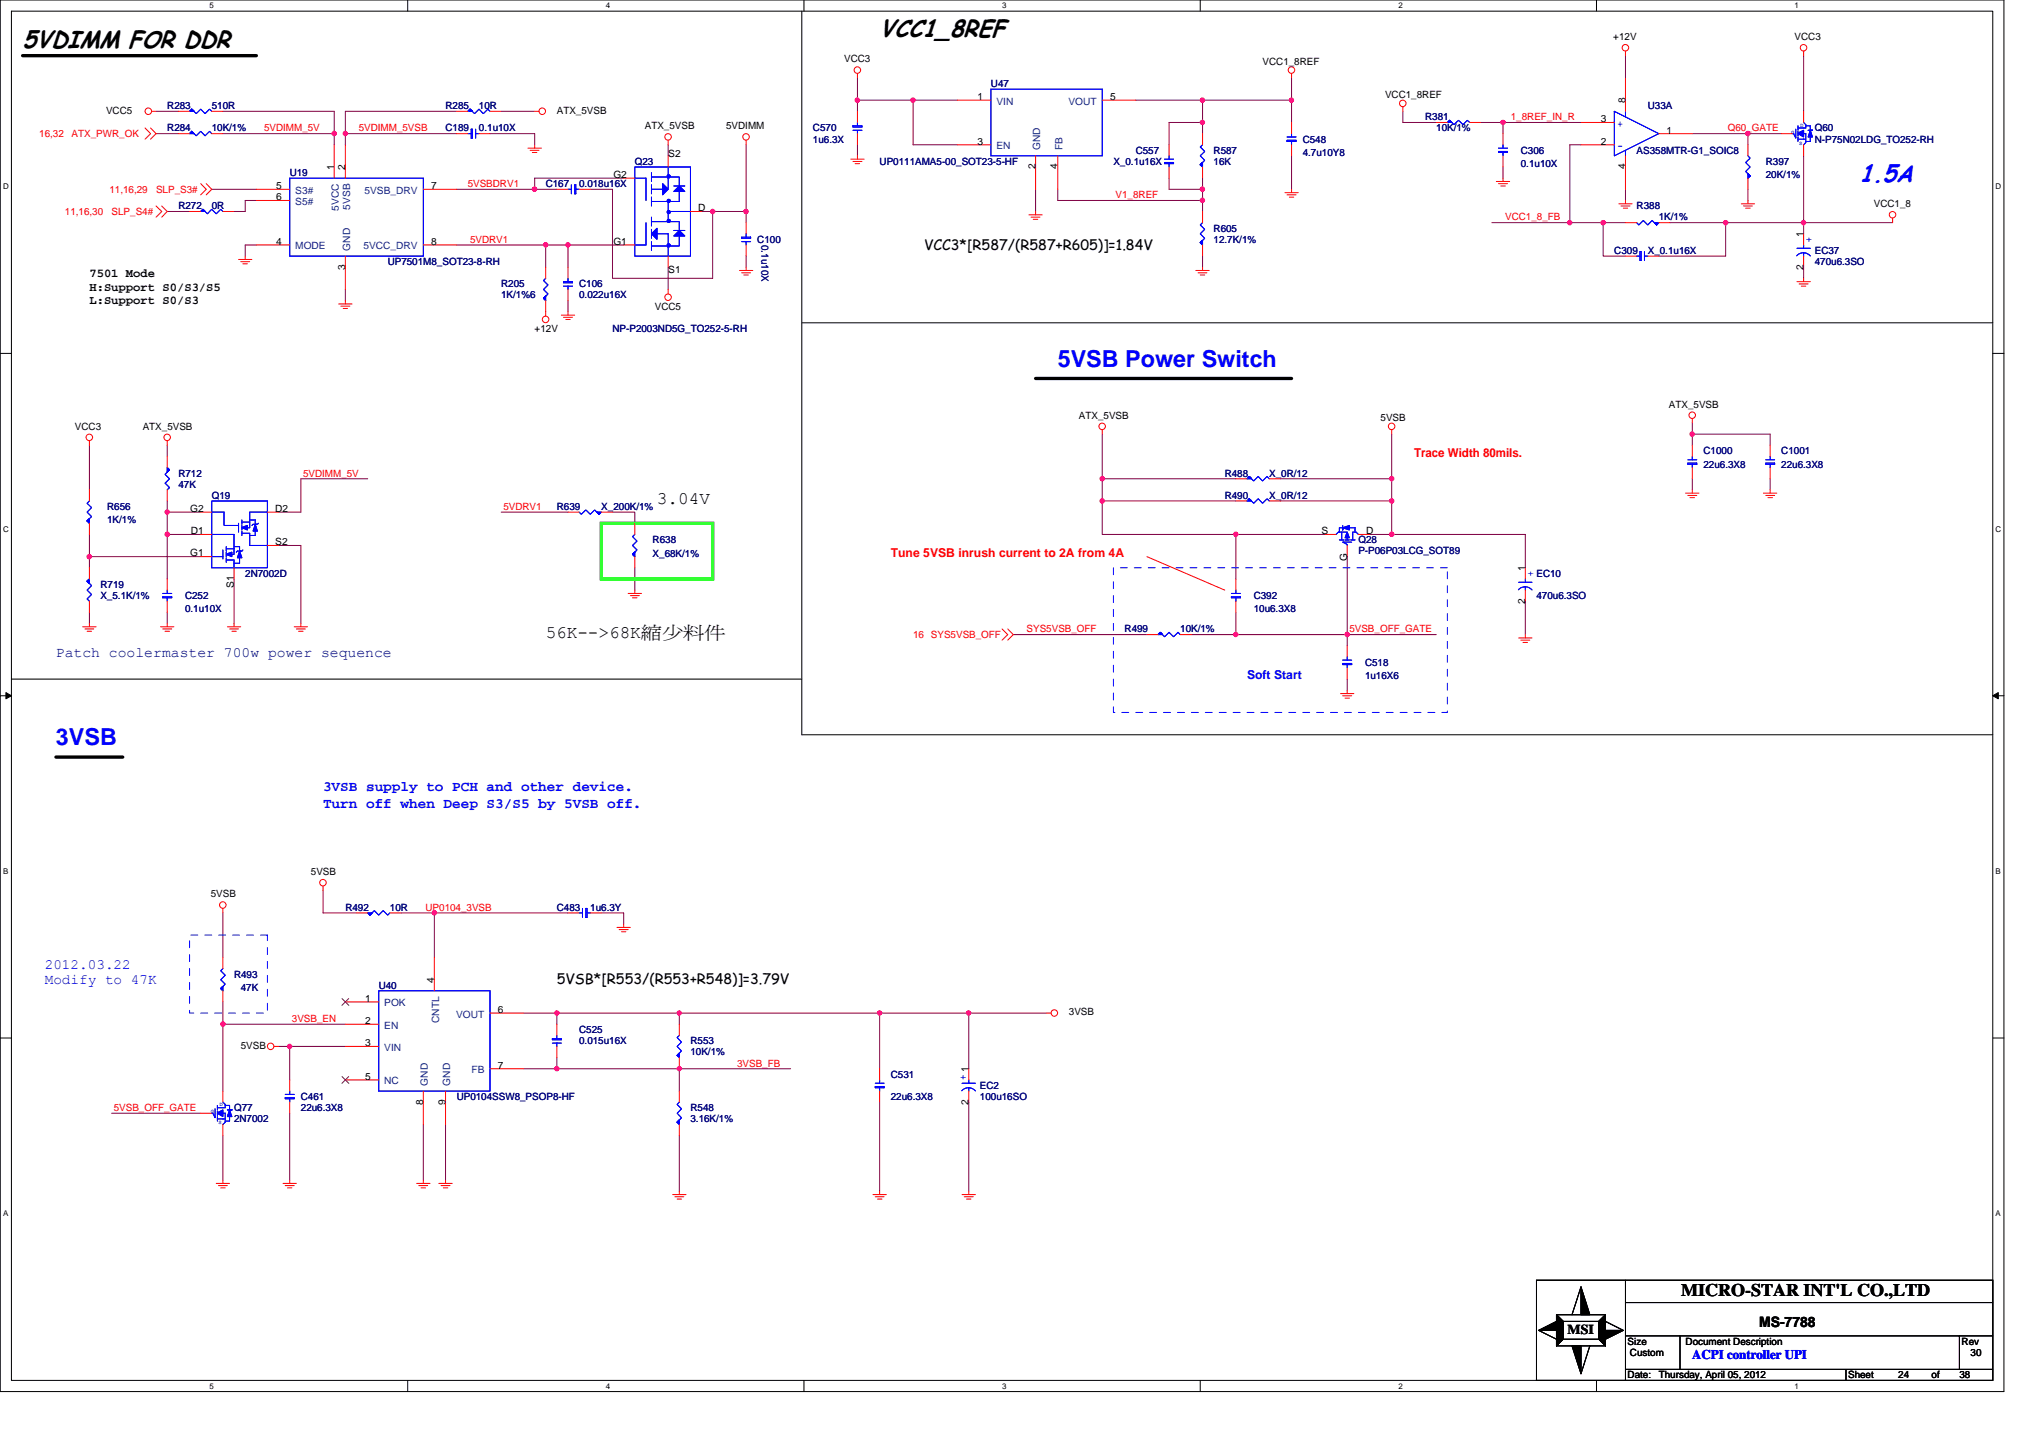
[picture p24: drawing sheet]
<svg xmlns="http://www.w3.org/2000/svg" width="297mm" height="210mm" viewBox="0 0 297 210" stroke-linecap="round" stroke-linejoin="round" font-family="sans-serif">
<defs><g id="words">
<g font-size="3.6">
<text x="128.5" y="5.4">VCC1_8REF</text>
<text x="3.3" y="7">5VDIMM FOR DDR</text>
</g>
<text font-size="3.6" fill="#00f" x="271.5" y="26.5">1.5A</text>
<g font-size="3.4" fill="#00f">
<text x="154.5" y="53.6">5VSB Power Switch</text>
<text x="8.2" y="108.8">3VSB</text>
</g>
<g font-size="2.6">
<text x="95.9" y="73.6">3.04V</text>
<text x="79.7" y="93.1">56K--&gt;68K縮少料件</text>
<text x="245.5" y="189.3">MICRO-STAR INT'L CO.,LTD</text>
</g>
<g font-size="2.1">
<text x="135" y="36.4">VCC3*[R587/(R587+R605)]=1.84V</text>
<text x="81.3" y="143.7">5VSB*[R553/(R553+R548)]=3.79V</text>
<text x="256.9" y="193.8">MS-7788</text>
</g>
<text font-size="2.1" fill="#000080" x="8.2" y="96">Patch coolermaster 700w power sequence</text>
<g font-size="2.1" fill="#00f">
<text x="47.2" y="115.5">3VSB supply to PCH and other device.</text>
<text x="47.2" y="117.9">Turn off when Deep S3/S5 by 5VSB off.</text>
<text x="6.5" y="141.5">2012.03.22</text>
<text x="6.5" y="143.7">Modify to 47K</text>
</g>
<text font-size="2" x="228.9" y="194.8">MSI</text>
<text font-size="1.9" fill="#00f" x="247.1" y="198.5">ACPI controller UPI</text>
<g font-size="1.8">
<text x="13.1" y="40.5">7501 Mode</text>
<text x="13.1" y="42.5">H:Support S0/S3/S5</text>
<text x="13.1" y="44.4">L:Support S0/S3</text>
</g>
<g font-size="1.8" fill="#f00">
<text x="206.5" y="66.7">Trace Width 80mils.</text>
<text x="130.1" y="81.3">Tune 5VSB inrush current to 2A from 4A</text>
</g>
<text font-size="1.8" fill="#00f" x="182.1" y="99.2">Soft Start</text>
<g font-size="1.5">
<text x="235.6" y="5.9">+12V</text>
<text x="262.1" y="5.9">VCC3</text>
<text x="123.3" y="9.1">VCC3</text>
<text x="184.4" y="9.4">VCC1_8REF</text>
<text x="15.5" y="16.6">VCC5</text>
<text x="81.3" y="16.6">ATX_5VSB</text>
<text x="142.7" y="14.6">1</text>
<text x="162.1" y="14.6">5</text>
<text x="202.3" y="14.3">VCC1_8REF</text>
<text x="233.8" y="17.9">3</text>
<text x="237.4" y="15.1" transform="rotate(-90 237.4 15.1)">8</text>
<text x="94.2" y="18.9">ATX_5VSB</text>
<text x="97.6" y="22.9">S2</text>
<text x="106" y="18.9">5VDIMM</text>
<text x="142.7" y="21.1">3</text>
<text x="233.8" y="21.1">2</text>
<text x="243.4" y="19.5">1</text>
<text x="40.3" y="29.3">6</text>
<text x="40.3" y="27.6">5</text>
<text x="48.8" y="24.9" transform="rotate(-90 48.8 24.9)">1</text>
<text x="50.4" y="24.9" transform="rotate(-90 50.4 24.9)">2</text>
<text x="63" y="27.6">7</text>
<text x="89.6" y="26">G2</text>
<text x="151.2" y="24.7" transform="rotate(-90 151.2 24.7)">2</text>
<text x="154.5" y="24.7" transform="rotate(-90 154.5 24.7)">4</text>
<text x="237.4" y="24.7" transform="rotate(-90 237.4 24.7)">4</text>
<text x="40.3" y="35.8">4</text>
<text x="63" y="35.8">8</text>
<text x="89.6" y="35.8">G1</text>
<text x="102" y="30.9">D</text>
<text x="263.4" y="34.6" transform="rotate(-90 263.4 34.6)">1</text>
<text x="273.6" y="30.2">VCC1_8</text>
<text x="50.4" y="39.4" transform="rotate(-90 50.4 39.4)">3</text>
<text x="97.6" y="39.9">S1</text>
<text x="263.4" y="39.4" transform="rotate(-90 263.4 39.4)">2</text>
<text x="95.6" y="45.2">VCC5</text>
<text x="78.1" y="48.5">+12V</text>
<text x="243.7" y="59.5">ATX_5VSB</text>
<text x="10.9" y="62.8">VCC3</text>
<text x="20.8" y="62.8">ATX_5VSB</text>
<text x="157.6" y="61.1">ATX_5VSB</text>
<text x="201.6" y="61.5">5VSB</text>
<text x="27.8" y="74.8">G2</text>
<text x="40.2" y="74.8">D2</text>
<text x="27.8" y="81.3">G1</text>
<text x="27.9" y="78">D1</text>
<text x="40.2" y="79.6">S2</text>
<text x="193" y="78">S</text>
<text x="196.7" y="82" transform="rotate(-90 196.7 82)">G</text>
<text x="199.5" y="78">D</text>
<text x="222.7" y="83.4" transform="rotate(-90 222.7 83.4)">1</text>
<text x="34.2" y="85.9" transform="rotate(-90 34.2 85.9)">S1</text>
<text x="222.7" y="88.1" transform="rotate(-90 222.7 88.1)">2</text>
<text x="30.8" y="131">5VSB</text>
<text x="45.4" y="127.8">5VSB</text>
<text x="63.4" y="143.5" transform="rotate(-90 63.4 143.5)">4</text>
<text x="53.3" y="146.3">1</text>
<text x="53.3" y="149.5">2</text>
<text x="72.7" y="147.9">6</text>
<text x="156.1" y="148.3">3VSB</text>
<text x="35.2" y="153.1">5VSB</text>
<text x="53.3" y="152.8">3</text>
<text x="53.3" y="157.7">5</text>
<text x="61.8" y="161.3" transform="rotate(-90 61.8 161.3)">8</text>
<text x="65" y="161.3" transform="rotate(-90 65 161.3)">9</text>
<text x="72.7" y="156">7</text>
<text x="141.5" y="161.3" transform="rotate(-90 141.5 161.3)">2</text>
<text x="237.7" y="196.4">Size</text>
<text x="246.2" y="196.4">Document Description</text>
<text x="286.5" y="196.4">Rev</text>
<text x="237.7" y="201.3">Date:</text>
<text x="238" y="198">Custom</text>
<text x="242.2" y="201.3">Thursday, April 05, 2012</text>
<text x="269.9" y="201.3">Sheet</text>
<text x="277.2" y="201.3">24</text>
<text x="282.1" y="201.3">of</text>
<text x="286.1" y="201.3">38</text>
<text x="287.8" y="198">30</text>
</g>
<g font-size="1.5" fill="#000080">
<text x="24.4" y="15.9">R283</text>
<text x="30.9" y="15.9">510R</text>
<text x="65.1" y="15.9">R285</text>
<text x="70" y="15.9">10R</text>
<text x="144.7" y="12.7">U47</text>
<text x="208.1" y="17.6">R381</text>
<text x="240.6" y="15.9">U33A</text>
<text x="24.4" y="19.2">R284</text>
<text x="30.9" y="19.2">10K/1%</text>
<text x="65.1" y="19.2">C189</text>
<text x="70" y="19.2">0.1u10X</text>
<text x="118.7" y="19.2">C570</text>
<text x="118.7" y="20.8">1u6.3X</text>
<text x="165.9" y="22.5">C557</text>
<text x="177.2" y="22.5">R587</text>
<text x="190.2" y="20.8">C548</text>
<text x="190.2" y="22.8">4.7u10Y8</text>
<text x="209.7" y="19.2">10K/1%</text>
<text x="222.1" y="22.5">C306</text>
<text x="239" y="22.5">AS358MTR-G1_SOIC8</text>
<text x="265" y="19.2">Q60</text>
<text x="265" y="20.8">N-P75N02LDG_TO252-RH</text>
<text x="42.3" y="25.7">U19</text>
<text x="79.7" y="27.3">C167</text>
<text x="84.6" y="27.3">0.018u16X</text>
<text x="92.7" y="24.1">Q23</text>
<text x="128.5" y="24.1">UP0111AMA5-00_SOT23-5-HF</text>
<text x="162.6" y="24.1">X_0.1u16X</text>
<text x="177.2" y="24.1">16K</text>
<text x="222.1" y="24.4">0.1u10X</text>
<text x="257.9" y="24.1">R397</text>
<text x="257.9" y="26">20K/1%</text>
<text x="26.1" y="30.6">R272</text>
<text x="30.9" y="30.6">0R</text>
<text x="110.6" y="35.5">C100</text>
<text x="111.2" y="35.8" transform="rotate(90 111.2 35.8)">0.1u10X</text>
<text x="177.2" y="33.8">R605</text>
<text x="177.2" y="35.5">12.7K/1%</text>
<text x="239" y="30.6">R388</text>
<text x="242.2" y="32.2">1K/1%</text>
<text x="56.6" y="38.7">UP7501M8_SOT23-8-RH</text>
<text x="73.2" y="42">R205</text>
<text x="84.6" y="42">C106</text>
<text x="235.8" y="37.1">C309</text>
<text x="240.6" y="37.1">X_0.1u16X</text>
<text x="265" y="37.1">EC37</text>
<text x="265" y="38.7">470u6.3SO</text>
<text x="73.2" y="43.6">1K/1%6</text>
<text x="84.6" y="43.6">0.022u16X</text>
<text x="89.4" y="48.5">NP-P2003ND5G_TO252-5-RH</text>
<text x="26.1" y="69.6">R712</text>
<text x="26.1" y="71.2">47K</text>
<text x="178.9" y="69.6">R488</text>
<text x="185.4" y="69.6">X_0R/12</text>
<text x="248.8" y="66.3">C1000</text>
<text x="248.8" y="68.3">22u6.3X8</text>
<text x="260.1" y="66.3">C1001</text>
<text x="260.1" y="68.3">22u6.3X8</text>
<text x="15.6" y="74.5">R656</text>
<text x="15.6" y="76.4">1K/1%</text>
<text x="30.9" y="72.8">Q19</text>
<text x="81.3" y="74.5">R639</text>
<text x="87.8" y="74.5">X_200K/1%</text>
<text x="178.9" y="72.8">R490</text>
<text x="185.4" y="72.8">X_0R/12</text>
<text x="95.3" y="79.4">R638</text>
<text x="95.3" y="81.3">X_68K/1%</text>
<text x="198.4" y="79.4">Q28</text>
<text x="198.4" y="81">P-P06P03LCG_SOT89</text>
<text x="14.7" y="85.9">R719</text>
<text x="14.7" y="87.5">X_5.1K/1%</text>
<text x="27" y="87.5">C252</text>
<text x="27" y="89.4">0.1u10X</text>
<text x="35.8" y="84.2">2N7002D</text>
<text x="183.1" y="87.5">C392</text>
<text x="183.1" y="89.4">10u6.3X8</text>
<text x="224.4" y="84.2">EC10</text>
<text x="224.4" y="87.5">470u6.3SO</text>
<text x="164.2" y="92.4">R499</text>
<text x="172.4" y="92.4">10K/1%</text>
<text x="199.3" y="97.2">C518</text>
<text x="199.3" y="99.2">1u16X6</text>
<text x="50.4" y="133">R492</text>
<text x="56.9" y="133">10R</text>
<text x="81.3" y="133">C483</text>
<text x="86.2" y="133">1u6.3Y</text>
<text x="34.2" y="142.7">R493</text>
<text x="35.2" y="144.7">47K</text>
<text x="55.3" y="144.4">U40</text>
<text x="84.6" y="150.9">C525</text>
<text x="84.6" y="152.5">0.015u16X</text>
<text x="100.8" y="152.5">R553</text>
<text x="100.8" y="154.1">10K/1%</text>
<text x="43.9" y="160.6">C461</text>
<text x="66.7" y="160.6">UP0104SSW8_PSOP8-HF</text>
<text x="130.1" y="157.4">C531</text>
<text x="130.1" y="160.6">22u6.3X8</text>
<text x="143.1" y="159">EC2</text>
<text x="143.1" y="160.6">100u16SO</text>
<text x="34.2" y="162.2">Q77</text>
<text x="34.2" y="163.9">2N7002</text>
<text x="43.9" y="162.2">22u6.3X8</text>
<text x="100.8" y="162.2">R548</text>
<text x="100.8" y="163.9">3.16K/1%</text>
</g>
<g font-size="1.5" fill="#004080">
<text x="145.5" y="15.3">VIN</text>
<text x="156" y="15.3">VOUT</text>
<text x="145.5" y="21.8">EN</text>
<text x="151.9" y="21.9" transform="rotate(-90 151.9 21.9)">GND</text>
<text x="155.1" y="21.9" transform="rotate(-90 155.1 21.9)">FB</text>
<text x="43.1" y="29.9">S5#</text>
<text x="43.1" y="28.3">S3#</text>
<text x="53.2" y="28.3">5VSB_DRV</text>
<text x="49.5" y="30.8" transform="rotate(-90 49.5 30.8)">5VCC</text>
<text x="51.1" y="30.6" transform="rotate(-90 51.1 30.6)">5VSB</text>
<text x="43.1" y="36.4">MODE</text>
<text x="51.1" y="36.6" transform="rotate(-90 51.1 36.6)">GND</text>
<text x="53.1" y="36.4">5VCC_DRV</text>
<text x="56.1" y="147">POK</text>
<text x="64.1" y="149.4" transform="rotate(-90 64.1 149.4)">CNTL</text>
<text x="66.6" y="148.6">VOUT</text>
<text x="56.1" y="150.2">EN</text>
<text x="56.1" y="153.5">VIN</text>
<text x="56.1" y="158.3">NC</text>
<text x="62.5" y="158.5" transform="rotate(-90 62.5 158.5)">GND</text>
<text x="65.7" y="158.5" transform="rotate(-90 65.7 158.5)">GND</text>
<text x="68.9" y="156.7">FB</text>
</g>
<g font-size="1.5" fill="#f00">
<text x="220.6" y="17.6">1_8REF_IN_R</text>
<text x="5.7" y="20">16,32</text>
<text x="10.5" y="20">ATX_PWR_OK</text>
<text x="38.6" y="19.2">5VDIMM_5V</text>
<text x="52.4" y="19.2">5VDIMM_5VSB</text>
<text x="252.3" y="19.2">Q60_GATE</text>
<text x="16" y="28.1">11,16,29</text>
<text x="22.8" y="28.1">SLP_S3#</text>
<text x="68.3" y="27.3">5VSBDRV1</text>
<text x="162.9" y="29">V1_8REF</text>
<text x="9.5" y="31.4">11,16,30</text>
<text x="16.3" y="31.4">SLP_S4#</text>
<text x="68.6" y="35.5">5VDRV1</text>
<text x="219.8" y="32.2">VCC1_8_FB</text>
<text x="44.3" y="69.6">5VDIMM_5V</text>
<text x="73.5" y="74.5">5VDRV1</text>
<text x="133.3" y="93.2">16 SYS5VSB_OFF</text>
<text x="149.9" y="92.4">SYS5VSB_OFF</text>
<text x="197.1" y="92.4">5VSB_OFF_GATE</text>
<text x="62.1" y="133">UP0104_3VSB</text>
<text x="42.6" y="149.2">3VSB_EN</text>
<text x="107.7" y="155.7">3VSB_FB</text>
<text x="16.6" y="162.2">5VSB_OFF_GATE</text>
</g>
<g font-size="1.5" fill="#00f">
<text x="236.2" y="18.6">+</text>
<text x="236.2" y="21.8">-</text>
<text x="263.8" y="34.6" transform="rotate(90 263.8 34.6)">+</text>
<text x="223.1" y="83.4" transform="rotate(90 223.1 83.4)">+</text>
<text x="141.1" y="157.7" transform="rotate(-90 141.1 157.7)">+ 1</text>
</g>
<g font-size="1.2">
<text x="30.6" y="1.2">5</text>
<text x="88.5" y="1.2">4</text>
<text x="146.3" y="1.2">3</text>
<text x="204.2" y="1.2">2</text>
<text x="262.1" y="1.2">1</text>
<text x=".5" y="27.6">D</text>
<text x="291.4" y="27.6">D</text>
<text x=".5" y="77.6">C</text>
<text x="291.4" y="77.6">C</text>
<text x=".5" y="127.6">B</text>
<text x="291.4" y="127.6">B</text>
<text x=".5" y="177.6">A</text>
<text x="291.4" y="177.6">A</text>
<text x="30.6" y="202.8">5</text>
<text x="88.5" y="202.8">4</text>
<text x="146.3" y="202.8">3</text>
<text x="204.2" y="202.8">2</text>
<text x="262.1" y="202.8">1</text>
</g>
<g font-size=".8" fill="#00f">
<text x="261.6" y="19.5">G</text>
<text x="262.7" y="21.1">S</text>
<text x="262.9" y="18.5">D</text>
<text x="32.1" y="161.6">D</text>
<text x="30.8" y="162.5">G</text>
<text x="31.9" y="164.2">S</text>
</g>
</g></defs>
<path d="M0 0h292.6v203.2h-292.6zM1.7 1.6h289.3v200h-289.3z" fill="none" stroke="#000" stroke-width=".15"/>
<g fill="#fff">
<path d="M30.6 .2h.6v1.3h-.6z"/>
<path d="M30.6 201.8h.6v1.3h-.6z"/>
</g>
<path d="M59.5 0v1.6M59.5 201.6v1.6" fill="none" stroke="#000" stroke-width=".15"/>
<g fill="#fff">
<path d="M88.5 .2h.6v1.3h-.6z"/>
<path d="M88.5 201.8h.6v1.3h-.6z"/>
</g>
<path d="M117.4 0v1.6M117.4 201.6v1.6" fill="none" stroke="#000" stroke-width=".15"/>
<g fill="#fff">
<path d="M146.3 .2h.7v1.3h-.7z"/>
<path d="M146.3 201.8h.7v1.3h-.7z"/>
</g>
<path d="M175.3 0v1.6M175.3 201.6v1.6" fill="none" stroke="#000" stroke-width=".15"/>
<g fill="#fff">
<path d="M204.2 .2h.6v1.3h-.6z"/>
<path d="M204.2 201.8h.6v1.3h-.6z"/>
</g>
<path d="M233.1 0v1.6M233.1 201.6v1.6" fill="none" stroke="#000" stroke-width=".15"/>
<g fill="#fff">
<path d="M262.1 .2h.6v1.3h-.6z"/>
<path d="M262.1 201.8h.6v1.3h-.6z"/>
<path d="M.5 26.6h.8v1.3h-.8z"/>
<path d="M291.4 26.6h.9v1.3h-.9z"/>
<path d="M.5 76.6h.8v1.3h-.8z"/>
<path d="M291.4 76.6h.9v1.3h-.9z"/>
</g>
<path d="M0 51.6h1.7M291 51.6h1.6" fill="none" stroke="#000" stroke-width=".15"/>
<g fill="#fff">
<path d="M.5 126.6h.7v1.3h-.7z"/>
<path d="M291.4 126.6h.8v1.3h-.8z"/>
</g>
<path d="M0 101.6h1.7M291 101.6h1.6" fill="none" stroke="#000" stroke-width=".15"/>
<path d="M.9 101.1l.8 .5-.8 .4zM291 101.6l.8-.5v.9z" fill="#000" stroke="#000" stroke-width=".15"/>
<g fill="#fff">
<path d="M.5 176.6h.7v1.2h-.7z"/>
<path d="M291.4 176.6h.8v1.2h-.8z"/>
</g>
<g fill="none" stroke="#000" stroke-width=".15">
<path d="M117.1 1.6v105.7h173.9M117.1 47.1h173.9M1.7 99.2h115.4M0 151.6h1.7M291 151.6h1.6M224.4 186.9h66.6v14.7h-66.6zM224.7 194.3l2.6 1.3M227.3 192h7.2v4.5h-7.2zM227.3 192l1 1M228.3 193h5.2v2.6h-5.2zM228.3 195.6l-1 .9M230.9 187.9l-1.3 4.1"/>
<path d="M232.2 196.5l-1.3 4.1M233.5 195.6l1 .9M234.5 192l-1 1M234.5 193l2.6 1.3M237.4 190.2h53.6M237.4 186.9v14.7M237.4 200h53.6M237.4 195.1h53.6M245.3 195.1v4.9M269.6 200v1.6M286.1 195.1v4.9"/>
</g>
<g fill="none" stroke="#800040" stroke-width=".15">
<path d="M22.8 16.3h3.3M22.8 19.5h3.3M32.6 16.3h16.2v3.2M32.6 19.5h16.2M48.8 19.5v1.6M50.4 19.5h16.3M50.4 19.5v1.6M66.7 16.3h-16.3v3.2M71.6 19.5h6.5v1.6M73.2 16.3h4.9M125.2 11.4v3.2M125.2 14.6v1.7"/>
<path d="M125.2 14.6h8.1v6.5h6.5M133.3 14.6h6.5M165.9 14.6h9.7M175.6 17.9v1.6M175.6 14.6h13M175.6 14.6v3.3M175.6 17.9h-4.9v3.2M188.6 11.4v3.2M188.6 14.6v3.3M204.9 16.3v1.6h4.8M216.3 17.9h3.2M219.5 17.9h11.4"/>
<path d="M219.5 17.9v1.6M237.4 8.1v3.3M247.1 19.5h8.2M255.3 19.5h4.8M255.3 19.5v1.6M263.4 8.1v8.2M24.4 30.9h3.3M30.9 27.6h6.5M37.4 29.3h-1.6v1.6h-1.6M37.4 35.8h-1.6v1.6M66.7 27.6h11.4M66.7 35.8h13"/>
<path d="M78.1 27.6h3.2M79.7 35.8h3.2M79.7 35.8v3.2M82.9 35.8h8.2M82.9 35.8v3.2M86.2 27.6h3.2v13h14.7v-9.7M91.1 26h-13v1.6M97.6 21.1v1.7M97.6 39v3.3M102.5 30.9h1.6M104.1 30.9h4.9M109 30.9v1.6"/>
<path d="M109 37.4v1.6M109 21.1v9.8M125.2 21.1v1.7M151.2 27.6v3.3M154.5 27.6v1.7h21.1M170.7 26v1.6h4.9M175.6 29.3v1.6M175.6 37.4v1.6M175.6 26v1.6M175.6 27.6v1.7M188.6 22.8v4.8M217.9 32.5h11.4"/>
<path d="M219.5 24.4v1.6M229.3 32.5h4.8M230.9 21.1h-1.6v11.4M234.1 32.5h3.3M234.1 32.5v4.9h3.3M237.4 27.6v1.7M243.9 32.5h8.1M252 32.5h11.4M252 32.5v4.9h-9.8M255.3 27.6v1.7M263.4 32.5h13M263.4 39v1.6"/>
<path d="M263.4 32.5v1.6M263.4 22.8v9.7M50.4 42.3v1.6M82.9 43.9v1.6M13.1 78v3.3h16.2M13.1 65v6.5M24.4 65v1.7M24.4 78v6.5M24.4 73.2v1.6M24.4 74.8v3.2h4.9M24.4 74.8h4.9M40.7 79.7h3.2v11.3"/>
<path d="M53.7 69.9h-9.8v4.9h-3.2M73.2 74.8h9.7M89.4 74.8h3.3v1.6M161 69.9h19.5M161 63.4v6.5M161 69.9v3.3M161 73.2v4.8h19.5M161 73.2h19.5M180.5 78h13M180.5 78v6.5M187 73.2h16.2M187 69.9h16.2"/>
<path d="M200 78h3.2M203.2 69.9v3.3M203.2 63.4v6.5M203.2 78h19.6v4.9M203.2 73.2v4.8M247.1 63.4h11.4v1.6M247.1 63.4v1.6M247.1 69.9v1.6M247.1 61.8v1.6M258.5 69.9v1.6M13.1 89.4v1.6M13.1 81.3v1.6"/>
<path d="M24.4 89.4v1.6M34.2 84.5v6.5M92.7 82.9v3.3M148 92.7h19.5M174 92.7h6.5M180.5 92.7h16.2M180.5 89.4v3.3M196.7 99.2v1.6M196.7 81.3v11.4M196.7 92.7v1.6M196.7 92.7h13M222.8 87.8v4.9"/>
<path d="M32.6 133.3v6.5M47.2 130v3.3h4.9M58.6 133.3h4.8M63.4 133.3h19.5M63.4 133.3v6.5M87.8 133.3h3.3v1.6M32.6 149.6v9.7M32.6 149.6h17.8M32.6 146.3v3.3M40.7 152.8h1.6M42.3 152.8h8.1M42.3 152.8v4.9"/>
<path d="M76.5 147.9h4.8M76.5 156.1h4.8M81.3 147.9h17.9M81.3 156.1h17.9M81.3 154.4v1.7M81.3 147.9v1.7M99.2 156.1h16.3M99.2 147.9v1.7M99.2 156.1v3.2M99.2 147.9h29.3M128.5 147.9h13v8.2M128.5 147.9v8.2"/>
<path d="M141.5 147.9h11.3M16.3 162.6h13M32.6 165.8v6.5M42.3 162.6v9.7M61.8 164.2v8.1M65.1 164.2v8.1M99.2 165.8v8.1M128.5 160.9v13M141.5 160.9v13"/>
</g>
<g fill="#f0f" stroke="#f0f" stroke-width=".15">
<circle cx="188.6" cy="14.6" r=".32"/>
<circle cx="175.6" cy="14.6" r=".32"/>
<circle cx="175.6" cy="29.2" r=".32"/>
<circle cx="175.6" cy="17.9" r=".31"/>
<circle cx="175.6" cy="27.6" r=".32"/>
<circle cx="234.1" cy="32.5" r=".32"/>
<circle cx="219.5" cy="17.9" r=".31"/>
<circle cx="255.2" cy="19.5" r=".32"/>
<circle cx="263.4" cy="32.5" r=".32"/>
<circle cx="252" cy="32.5" r=".32"/>
<circle cx="229.2" cy="32.5" r=".32"/>
<circle cx="42.3" cy="152.8" r=".32"/>
<circle cx="81.3" cy="147.9" r=".31"/>
<circle cx="99.2" cy="147.9" r=".31"/>
<circle cx="63.4" cy="133.3" r=".32"/>
<circle cx="99.2" cy="156" r=".31"/>
<circle cx="81.3" cy="156" r=".31"/>
<circle cx="141.5" cy="147.9" r=".31"/>
<circle cx="108.9" cy="30.9" r=".32"/>
<circle cx="104.1" cy="30.9" r=".32"/>
<circle cx="82.9" cy="35.7" r=".32"/>
<circle cx="50.4" cy="19.5" r=".32"/>
<circle cx="48.8" cy="19.5" r=".32"/>
<circle cx="79.7" cy="35.7" r=".32"/>
<circle cx="78.1" cy="27.6" r=".32"/>
<circle cx="133.3" cy="14.6" r=".32"/>
<circle cx="125.2" cy="14.6" r=".32"/>
<circle cx="196.7" cy="92.6" r=".32"/>
<circle cx="161" cy="69.9" r=".32"/>
<circle cx="161" cy="73.1" r=".32"/>
<circle cx="180.5" cy="92.6" r=".32"/>
<circle cx="180.5" cy="78" r=".32"/>
<circle cx="203.2" cy="78" r=".32"/>
<circle cx="203.2" cy="69.9" r=".32"/>
<circle cx="203.2" cy="73.1" r=".32"/>
<circle cx="32.5" cy="149.5" r=".32"/>
<circle cx="24.4" cy="74.8" r=".31"/>
<circle cx="13" cy="81.3" r=".32"/>
<circle cx="24.4" cy="78" r=".32"/>
<circle cx="128.5" cy="147.9" r=".31"/>
<circle cx="247.1" cy="63.4" r=".32"/>
</g>
<g fill="none" stroke="#f00" stroke-width=".15">
<path d="M21.2 18.7l.8 .8-.8 .8M22 18.7l.8 .8-.8 .8M22.2 16.3h.6M26.1 19.5h1.6M26.1 16.3h1.6M30.9 19.5h1.7M30.9 16.3h1.7M66.7 19.5h1.6M66.7 16.3h1.6M70 19.5h1.6M71.6 16.3h1.6M78.1 16.3h.6"/>
<path d="M125.2 10.7v.7M125.2 16.3v1.6M125.2 19.5v1.6M139.8 14.6h4.9M161 14.6h4.9M175.6 19.5v1.6M188.6 10.7v.7M188.6 17.9v1.6M204.9 15.6v.7M209.7 17.9h1.7M214.6 17.9h1.7M219.5 19.5v1.6"/>
<path d="M230.9 17.9h4.9M237.4 7.5v.6M237.4 11.4v4.9M242.2 19.5h4.9M260.1 19.5h1.7M263.4 7.5v.6M263.4 16.3v1.6M22.8 30.1l.8 .8-.8 .8M23.6 30.1l.8 .8-.8 .8M27.7 30.9h1.6M29.3 26.8l.8 .8-.8 .8M30.1 26.8l.8 .8-.8 .8"/>
<path d="M32.6 30.9h1.6M34.8 37.9h2M35.2 38.2h1.3M35.5 38.5h.6M35.8 37.4v.5M37.4 35.8h4.9M37.4 29.3h4.9M37.4 27.6h4.9M48.8 21.1v4.9M50.4 21.1v4.9M50.4 37.4v4.9M61.8 35.8h4.9"/>
<path d="M61.8 27.6h4.9M77.1 21.6h2M77.4 21.9h1.3M77.7 22.3h.7M78.1 21.1v.5M79.7 39v1.6M81.3 27.6h1.6M82.9 39v1.6M84.6 27.6h1.6M91.1 35.8h1.6M91.1 26h1.6M97.6 20.5v.6"/>
<path d="M97.6 22.8v1.6M97.6 37.4v1.6M100.8 30.9h1.7M108 39.5h1.9M108.3 39.8h1.3M109 20.5v.6M109 39v.5M109 32.5v1.6M109 35.8v1.6M124.2 23.2h2M124.6 23.6h1.3M124.9 23.9h.6"/>
<path d="M125.2 22.8v.4M139.8 21.1h4.9M150.3 31.4h1.9M150.6 31.7h1.3M150.9 32h.7M151.2 30.9v.5M151.2 22.8v4.8M154.5 22.8v4.8M170.7 21.1v1.7M170.7 24.4v1.6M174.6 39.5h2M175 39.8h1.3"/>
<path d="M175.6 24.4v1.6M175.6 30.9v1.6M175.6 35.8v1.6M175.6 39v.5M187.6 28.1h2M188 28.4h1.3M188.3 28.8h.6M188.6 27.6v.5M188.6 21.1v1.7M218.5 26.5h2M218.8 26.8h1.4M219.2 27.2h.6"/>
<path d="M219.5 22.8v1.6M219.5 26v.5M230.9 21.1h4.9M236.4 29.8h2M236.7 30.1h1.3M237.1 30.4h.6M237.4 37.4h1.6M237.4 32.5h1.6M237.4 29.3v.5M237.4 22.8v4.8M240.6 37.4h1.6M242.2 32.5h1.7"/>
<path d="M254.3 29.8h1.9M254.6 30.1h1.3M254.9 30.4h.7M255.3 29.3v.5M255.3 21.1v1.7M255.3 26v1.6M263.4 21.1v1.7M263.4 34.1v1.7M263.4 37.4v1.6M276.4 31.9v.6M49.5 44.4h1.9M49.8 44.7h1.3"/>
<path d="M50.1 45h.7M50.4 43.9v.5M79.7 43.9v2.3M82 46h1.9M82.3 46.3h1.3M82.6 46.7h.7M82.9 45.5v.5M82.9 42.3v1.6M97.6 42.3v.6M108.6 40.2h.7M175.3 40.2h.6M262.4 41.1h2"/>
<path d="M262.7 41.5h1.4M263.1 41.8h.6M263.4 40.6v.5M13.1 64.4v.6M13.1 71.5v1.7M13.1 76.4v1.6M24.4 64.4v.6M24.4 66.7v1.6M24.4 71.5v1.7M29.3 74.8h1.6M29.3 78h1.6M39 74.8h1.7"/>
<path d="M39 79.7h1.7M82.9 74.8h1.7M87.8 74.8h1.6M92.7 76.4v1.6M161 62.8v.6M180.5 73.2h1.6M180.5 69.9h1.6M185.4 73.2h1.6M185.4 69.9h1.6M193.5 78h1.6M196.7 79.7v1.6M198.4 78h1.6"/>
<path d="M203.2 62.8v.6M246.2 72h1.9M246.5 72.3h1.3M246.8 72.7h.7M247.1 61.1v.7M247.1 71.5v.5M247.1 65v1.7M247.1 68.3v1.6M257.5 72h2M257.9 72.3h1.3M258.2 72.7h.6M258.5 71.5v.5"/>
<path d="M258.5 65v1.7M258.5 68.3v1.6M12.1 91.5h1.9M12.4 91.8h1.3M12.7 92.2h.7M13.1 91v.5M13.1 82.9v1.6M13.1 87.8v1.6M23.4 91.5h2M23.8 91.8h1.3M24.1 92.2h.7M24.4 91v.5"/>
<path d="M24.4 84.5v1.7M24.4 87.8v1.6M29.3 81.3h1.6M33.2 91.5h2M33.5 91.8h1.3M33.9 92.2h.6M34.2 91v.5M34.2 82.9v1.6M43 91.5h1.9M43.3 91.8h1.3M43.6 92.2h.7M43.9 91v.5"/>
<path d="M91.7 86.7h2M92.1 87h1.3M92.4 87.3h.6M92.7 86.2v.5M92.7 81.3v1.6M146.3 91.8l.9 .9-.9 .8M147.2 91.8l.8 .9-.8 .8M167.5 92.7h1.6M167.5 81.3l11.4 4.9M172.4 92.7h1.6M180.5 84.5v1.7M180.5 87.8v1.6"/>
<path d="M196.7 94.3v1.6M196.7 97.5v1.7M221.8 93.2h1.9M222.1 93.5h1.3M222.4 93.8h.7M222.8 92.7v.5M222.8 82.9v1.6M222.8 86.2v1.6M195.8 101.3h1.9M196.1 101.6h1.3M196.4 101.9h.7M196.7 100.8v.5"/>
<path d="M32.6 132.7v.6M32.6 139.8v1.6M47.2 129.4v.6M52.1 133.3h1.6M56.9 133.3h1.7M63.4 139.8v4.9M82.9 133.3h1.7M86.2 133.3h1.6M90.1 135.4h2M90.4 135.7h1.3M90.8 136.1h.6M91.1 134.9v.5"/>
<path d="M32.6 144.7v1.6M32.6 159.3v1.6M40 152.8h.7M42.3 157.7v1.6M50.4 146.3h4.9M50.4 149.6h4.9M50.4 152.8h4.9M50.4 157.7h4.9M61.8 159.3v4.9M65.1 159.3v4.9M71.6 147.9h4.9M71.6 156.1h4.9"/>
<path d="M81.3 149.6v1.6M81.3 152.8v1.6M99.2 149.6v1.6M99.2 154.4v1.7M99.2 159.3v1.6M128.5 156.1v1.6M128.5 159.3v1.6M141.5 156.1v1.6M141.5 159.3v1.6M152.8 147.9h.7M29.3 162.6h1.6M31.6 172.8h1.9"/>
<path d="M31.9 173.1h1.3M32.2 173.5h.7M32.6 172.3v.5M32.6 164.2v1.6M41.3 172.8h2M41.7 173.1h1.3M42 173.5h.6M42.3 172.3v.5M42.3 160.9v1.7M60.9 172.8h1.9M61.2 173.1h1.3M61.5 173.5h.6"/>
<path d="M61.8 172.3v.5M64.1 172.8h1.9M64.4 173.1h1.3M64.7 173.5h.7M65.1 172.3v.5M98.2 174.4h2M98.5 174.8h1.4M98.9 175.1h.6M99.2 173.9v.5M99.2 164.2v1.6M127.5 174.4h1.9M127.8 174.8h1.3"/>
<path d="M128.1 175.1h.7M128.5 173.9v.5M140.5 174.4h1.9M140.8 174.8h1.3M141.1 175.1h.7M141.5 173.9v.5"/>
<circle cx="21.7" cy="16.2" r=".48"/>
<circle cx="79.2" cy="16.2" r=".48"/>
<circle cx="97.6" cy="20" r=".48"/>
<circle cx="109" cy="20" r=".48"/>
<circle cx="125.2" cy="10.2" r=".48"/>
<circle cx="188.6" cy="10.2" r=".48"/>
<circle cx="204.9" cy="15.1" r=".48"/>
<circle cx="237.4" cy="7" r=".48"/>
<circle cx="263.4" cy="7" r=".48"/>
<circle cx="276.4" cy="31.4" r=".48"/>
<circle cx="79.7" cy="46.6" r=".48"/>
<circle cx="97.6" cy="43.4" r=".48"/>
<circle cx="13" cy="63.9" r=".48"/>
<circle cx="24.4" cy="63.9" r=".48"/>
<circle cx="161" cy="62.3" r=".48"/>
<circle cx="203.2" cy="62.3" r=".48"/>
<circle cx="247.1" cy="60.6" r=".48"/>
<circle cx="32.5" cy="132.2" r=".48"/>
<circle cx="47.2" cy="128.9" r=".48"/>
<circle cx="39.5" cy="152.8" r=".48"/>
<circle cx="154" cy="147.9" r=".48"/>
</g>
<g fill="#000" stroke="#000" stroke-width=".15">
<path d="M224.7 194.3l2.6-1.3v1.3zM230.9 187.9l1.3 4.1h-1.3zM234.5 194.3h2.6l-2.6 1.3zM229.6 196.5h1.3v4.1z"/>
<path d="M227.3 192l1 1v2.6l-1 .9z" fill-rule="evenodd"/>
<path d="M227.3 192l1 1v2.6l-1 .9z" fill-rule="evenodd"/>
<path d="M227.3 192l1 1v2.6l-1 .9z" fill-rule="evenodd"/>
<path d="M234.5 192v4.5l-1-.9v-2.6z" fill-rule="evenodd"/>
<path d="M234.5 192v4.5l-1-.9v-2.6z" fill-rule="evenodd"/>
<path d="M234.5 192v4.5l-1-.9v-2.6z" fill-rule="evenodd"/>
</g>
<path d="M3.3 8.1h34.1M151.2 55.3h37.4M8.2 110.6h9.7" fill="none" stroke="#000" stroke-width=".49"/>
<path d="M87.8 76.4h16.3v8.1h-16.3z" fill="none" stroke="#0f0" stroke-width=".49"/>
<path d="M162.6 82.9h48.8v21.1h-48.8zM27.7 136.5h11.3v11.4h-11.3z" fill="none" stroke="#00f" stroke-width=".15" stroke-dasharray="1 1 1 1 1 1 1 1"/>
<g fill="none" stroke="#00f" stroke-width=".15">
<path d="M27.7 19.5l.3-.3 .7 .6 .6-.6 .6 .6 .7-.6 .3 .3M27.7 16.3l.3-.4 .7 .7 .6-.7 .6 .7 .7-.7 .3 .4M68.3 16.3l.3-.4 .7 .7 .7-.7 .6 .7 .6-.7 .4 .4M68.3 19.5h.5M68.8 18.9h.2v1.3h-.2zM69.5 18.9v1.3M69.5 19.5h.5M124.6 18.4h1.3v.1h-1.3zM124.6 19h1.3M125.2 17.9v.5M125.2 19v.5M144.7 13h16.3v9.8h-16.3z"/>
<path d="M188.6 19.5v.5M211.4 17.9l.3-.3 .6 .6 .7-.6 .7 .6 .6-.6 .3 .3M235.8 16.3l6.4 3.2-6.4 3.3zM237.4 16.3v.8M262.3 18.9v1.3l-.4-.7h-.1M262.6 18.4v.6M262.6 19.2v.6M263.4 17.9l.3 .3v.5h-1.1M263.4 19.5h.3v1.3l-.3 .3M263.7 18.4h.7v2.3h-.7M264.1 19h.6zM29.3 30.9l.3-.3 .7 .6 .6-.6 .7 .6 .6-.6 .4 .3"/>
<path d="M42.3 26h19.5v11.4h-19.5zM82.9 27.6h.5M83.4 27v1.3M83.9 27h.2v1.3h-.2zM84.1 27.6h.5M92.7 24.4h8.1v13h-8.1zM92.7 26h1.6v3.3M94.3 32.5v3.3h-1.6M95.1 31.7v1.3M95.1 33.5v1.3M95.1 35.3v1.3M95.1 32.4h4.1v1.3"/>
<path d="M95.1 27.6h1.7M95.1 25.2v1.3M95.1 27v1.3M95.1 28.8v1.3M95.1 25.8h4.1v1.4M95.9 34.1h1.7v3.3M97.6 30.9v1.5M97.6 24.4v3.2M97.6 29.4v1.5M97.6 30.9h3.2M98.4 33.7h1.6M98.4 27.2h1.6"/>
<path d="M99.2 34.5v1.4h-4.1M99.2 28v1.4h-4.1M108.3 35.3h1.3M108.3 34.6h1.3v.2h-1.3zM109 34.1v.5M109 35.3v.5M170.1 23.7h1.3v.2h-1.3zM170.1 23.2h1.3M170.7 23.9v.5M170.7 22.8v.4M175.6 21.1l-.3 .4 .6 .6-.6 .7 .6 .6-.6 .7 .3 .3M175.6 32.5l-.3 .4 .6 .6-.6 .6 .6 .7-.6 .6 .3 .4"/>
<path d="M188 20.5h1.3v.2h-1.3zM188 20h1.3M188.6 20.7v.4M218.8 22.1h1.4v.2h-1.4zM218.8 21.6h1.4M219.5 22.3v.5M219.5 21.1v.5M237.4 21.9v.9M239 37.4h.5M239 32.5l.3 .4 .7-.7 .6 .7 .7-.7 .6 .7 .3-.4M239.5 36.7h.2v1.3h-.2zM240.2 36.7v1.3"/>
<path d="M240.2 37.4h.4M255.3 22.8l.3 .3-.7 .6 .7 .7-.7 .6 .7 .7-.3 .3M262.4 37.4a1.26 1.26 0 0 1 1-.5 1.31 1.31 0 0 1 1 .5M262.4 36.3h2M262.6 20.3h1.1M262.6 20v.7M263.4 36.9v.5M263.4 35.8v.5M79.7 40.6l-.3 .4 .6 .6-.6 .7 .6 .6-.6 .7 .3 .3M82.3 41.1h1.3v.2h-1.3zM82.3 41.8h1.3M82.9 40.6v.5"/>
<path d="M82.9 41.8v.5M13.1 73.2l-.4 .3 .7 .6-.7 .7 .7 .6-.7 .7 .4 .3M24.4 68.3l.4 .3-.7 .7 .7 .6-.7 .6 .7 .7-.4 .3M30.9 73.2h8.1v9.7h-8.1zM30.9 74.8h1.8v1.9h2.1M30.9 78h3.3v2.1M33 79.8v.7M34.2 79.8h.8v2.5h-.8M34.8 76.4v1.3M35.3 77.9h1.2v1.8h2.5M35.3 76.7v.7M35.3 75.9v.7"/>
<path d="M35.3 77.6v.6M35.3 76.2h1.2M36.5 75.9h.8v2.3h-.8M36.5 76.2v.9h-.4M37.8 76.4l-.2 .2h-.6l-.2 .1M39 74.8h-2.5v1.4M84.6 74.8l.3 .3 .7-.6 .6 .6 .6-.6 .7 .6 .3-.3M92.7 78l-.3 .4 .6 .6-.6 .7 .6 .6-.6 .7 .3 .3M182.1 73.2l.3-.4 .7 .7 .6-.7 .7 .7 .6-.7 .4 .4M182.1 69.9l.3-.3 .7 .6 .6-.6 .7 .6 .6-.6 .4 .3M195.6 78.8h.7M195.9 77.7v1.1"/>
<path d="M196.1 76.7v.7M196.4 78.8h.7M196.7 77.7h-1.3l-.3 .3M196.7 78.5v.3M197.2 78.8h.7M197.4 79.2h-1.3l.6 .3v.2M197.9 77.7v-.6h-2.3v.6M198.4 78l-.4-.3h-.5v1.1M246.5 67.6h1.3v.2h-1.3zM246.5 67.1h1.3M247.1 67.8v.5M247.1 66.7v.4"/>
<path d="M257.9 67.1h1.3M257.9 67.6h1.3v.2h-1.3zM258.5 67.8v.5M258.5 66.7v.4M13.1 84.5l-.4 .4 .7 .6-.7 .7 .7 .6-.7 .7 .4 .3M23.8 87.1h1.3v.2h-1.3zM23.8 86.7h1.3M24.4 87.3v.5M24.4 86.2v.5M30.9 81.3h1.7M32.6 80.3v1.3M33 80.1h1.2"/>
<path d="M33 81.8h1.2v.5M33 80.6v.7M33 81.4v.7M34.2 80.1v.9h-.3M34.2 82.3v.6M35.5 80.3l-.2 .2h-.6l-.2 .1M169.1 92.7l.3-.4 .7 .7 .6-.7 .7 .7 .6-.7 .4 .4M179.8 87.1h1.3v.2h-1.3zM179.8 86.7h1.3M180.5 87.3v.5M180.5 86.2v.5M196.1 96.4h1.3"/>
<path d="M196.1 96.9h1.3v.1h-1.3zM196.7 97v.5M196.7 95.9v.5M221.7 86.1a1.26 1.26 0 0 1 1-.4 1.31 1.31 0 0 1 1 .4M221.8 85h1.9M222.8 85.7v.5M222.8 84.5v.5M53.7 133.3l.3 .3 .7-.6 .6 .6 .7-.6 .6 .6 .3-.3M84.6 133.3h.5M85.1 132.7v1.3M85.6 132.7h.1v1.3h-.1zM85.7 133.3h.5"/>
<path d="M32.6 141.4l-.4 .4 .7 .6-.7 .7 .7 .6-.7 .7 .4 .3M41.7 159.8h1.3M42.3 159.3v.5M55.3 144.7h16.3v14.6h-16.3zM80.7 152.3h1.3M80.7 151.7h1.3v.1h-1.3zM81.3 151.2v.5M81.3 152.3v.5M99.2 151.2l-.3 .3 .6 .7-.6 .6 .6 .7-.6 .6 .3 .3M127.8 158.7h1.3v.1h-1.3zM127.8 158.2h1.3M128.5 158.8v.5"/>
<path d="M128.5 157.7v.5M140.5 159.3a1.26 1.26 0 0 1 1-.5 1.31 1.31 0 0 1 .9 .5M140.5 158.2h1.9M141.5 158.8v.5M141.5 157.7v.5M31.4 161.9v1.3l-.3-.6h-.2M31.7 163.4h1.2M31.7 161.4v.7M31.7 163v.7M31.7 162.2v.7M32.6 160.9l.3 .4v.5h-1.2M32.6 162.6h.3v1.3l-.3 .3"/>
<path d="M32.9 161.4h.6v2.3h-.6M33.2 162.1h.7zM41.7 160.3h1.3v.1h-1.3zM42.3 160.4v.5M99.2 160.9l-.3 .4 .6 .6-.6 .7 .6 .6-.6 .7 .3 .3"/>
</g>
<g fill="#00f" stroke="#00f" stroke-width=".15">
<path d="M99.2 33.7l.8 .8h-1.6z"/>
<path d="M95.1 34.1l.8-.8v1.6z"/>
<path d="M98.4 28l.8-.8 .8 .8z"/>
<path d="M96.8 26.8l.8 .8-.8 .8z"/>
<path d="M196.7 77.7l.4 .8h-.7z"/>
<path d="M175.3 24.1l.3-.4v.7l-.3-.3 .3-.4z" fill-rule="evenodd"/>
<path d="M175.3 24.1l.3-.4v.7l-.3-.3 .3-.4z" fill-rule="evenodd"/>
<path d="M92.4 81l.3-.4v.7l-.3-.3 .3-.4z" fill-rule="evenodd"/>
<path d="M92.4 81l.3-.4v.7l-.3-.3 .3-.4z" fill-rule="evenodd"/>
<path d="M169.1 92.7l.3-.4 .4 .4-.4-.4 .4 .4z" fill-rule="evenodd"/>
<path d="M169.1 92.7l.3-.4 .4 .4-.4-.4 .4 .4z" fill-rule="evenodd"/>
<path d="M99.2 163.5v.7l-.3-.3z" fill-rule="evenodd"/>
<path d="M99.2 163.5v.7l-.3-.3z" fill-rule="evenodd"/>
<path d="M28 19.2l.3 .3h-.6l.3-.3 .3 .3z" fill-rule="evenodd"/>
<path d="M28 19.2l.3 .3h-.6l.3-.3 .3 .3z" fill-rule="evenodd"/>
<path d="M255.3 25.4l.3 .3-.3 .3v-.6l.3 .3z" fill-rule="evenodd"/>
<path d="M255.3 25.4l.3 .3-.3 .3v-.6l.3 .3z" fill-rule="evenodd"/>
<path d="M31.9 162.4l.7-.3v.9l-.9-.4z" fill-rule="evenodd"/>
<path d="M33.5 162.1l.4 .9h-.7l.3-.9h.4z" fill-rule="evenodd"/>
<path d="M31.9 162.4l.7-.3v.9l-.9-.4z" fill-rule="evenodd"/>
<path d="M33.5 162.1l.4 .9h-.7l.3-.9h.4z" fill-rule="evenodd"/>
<path d="M29.6 30.6l.3 .3h-.6l.3-.3 .3 .3z" fill-rule="evenodd"/>
<path d="M29.6 30.6l.3 .3h-.6l.3-.3 .3 .3z" fill-rule="evenodd"/>
<path d="M12.7 76.1l.4-.3v.6l-.4-.3 .4-.3z" fill-rule="evenodd"/>
<path d="M12.7 76.1l.4-.3v.6l-.4-.3 .4-.3z" fill-rule="evenodd"/>
<path d="M182.1 73.2l.3-.4 .4 .4-.4-.4 .4 .4z" fill-rule="evenodd"/>
<path d="M182.1 73.2l.3-.4 .4 .4-.4-.4 .4 .4z" fill-rule="evenodd"/>
<path d="M12.7 84.9l.4-.4v.7z" fill-rule="evenodd"/>
<path d="M12.7 84.9l.4-.4v.7z" fill-rule="evenodd"/>
<path d="M68.3 16.3l.3-.4 .4 .4-.4-.4 .4 .4z" fill-rule="evenodd"/>
<path d="M68.3 16.3l.3-.4 .4 .4-.4-.4 .4 .4z" fill-rule="evenodd"/>
<path d="M211.4 17.9l.3-.3 .3 .3-.3-.3 .3 .3z" fill-rule="evenodd"/>
<path d="M211.4 17.9l.3-.3 .3 .3-.3-.3 .3 .3z" fill-rule="evenodd"/>
<path d="M24.4 68.3l.4 .3-.4 .3 .4-.3-.4 .3z" fill-rule="evenodd"/>
<path d="M24.4 68.3l.4 .3-.4 .3 .4-.3-.4 .3z" fill-rule="evenodd"/>
<path d="M262.6 19.5l.8-.5v1z" fill-rule="evenodd"/>
<path d="M264.4 19l.3 1h-.6l.3-1h.3z" fill-rule="evenodd"/>
<path d="M262.6 19.5l.8-.5v1z" fill-rule="evenodd"/>
<path d="M264.4 19l.3 1h-.6l.3-1h.3z" fill-rule="evenodd"/>
<path d="M53.7 133.3h.6l-.3 .3 .3-.3-.3 .3z" fill-rule="evenodd"/>
<path d="M53.7 133.3h.6l-.3 .3 .3-.3-.3 .3z" fill-rule="evenodd"/>
<path d="M27.7 16.3l.3-.4 .3 .4-.3-.4 .3 .4z" fill-rule="evenodd"/>
<path d="M27.7 16.3l.3-.4 .3 .4-.3-.4 .3 .4z" fill-rule="evenodd"/>
<path d="M87.2 74.8h.6l-.3 .3z" fill-rule="evenodd"/>
<path d="M87.2 74.8h.6l-.3 .3z" fill-rule="evenodd"/>
<path d="M182.4 69.6l.4 .3h-.7l.3-.3 .4 .3z" fill-rule="evenodd"/>
<path d="M182.4 69.6l.4 .3h-.7l.3-.3 .4 .3z" fill-rule="evenodd"/>
<path d="M241.6 32.5h.6l-.3 .4z" fill-rule="evenodd"/>
<path d="M241.6 32.5h.6l-.3 .4z" fill-rule="evenodd"/>
<path d="M196.1 77.1l1-.4v.7l-1-.3v.3z" fill-rule="evenodd"/>
<path d="M196.1 77.1l1-.4v.7l-1-.3v.3z" fill-rule="evenodd"/>
<path d="M33 81l.9-.4v.7z" fill-rule="evenodd"/>
<path d="M35.3 77.1l.8-.4v.7z" fill-rule="evenodd"/>
<path d="M37.3 76.6l.3 1h-.6l.3-1h.1z" fill-rule="evenodd"/>
<path d="M35 80.5l.3 .9h-.6l.3-.9h.2z" fill-rule="evenodd"/>
<path d="M33 81l.9-.4v.7z" fill-rule="evenodd"/>
<path d="M35.3 77.1l.8-.4v.7z" fill-rule="evenodd"/>
<path d="M37.3 76.6l.3 1h-.6l.3-1h.1z" fill-rule="evenodd"/>
<path d="M35 80.5l.3 .9h-.6l.3-.9h.2z" fill-rule="evenodd"/>
<path d="M79.4 43.6l.3-.4v.7l-.3-.3 .3-.4z" fill-rule="evenodd"/>
<path d="M79.4 43.6l.3-.4v.7l-.3-.3 .3-.4z" fill-rule="evenodd"/>
<path d="M99.2 153.8v.6l-.3-.3z" fill-rule="evenodd"/>
<path d="M99.2 153.8v.6l-.3-.3z" fill-rule="evenodd"/>
<path d="M175.3 35.4l.3-.3v.7l-.3-.4 .3-.3z" fill-rule="evenodd"/>
<path d="M175.3 35.4l.3-.3v.7l-.3-.4 .3-.3z" fill-rule="evenodd"/>
<path d="M32.6 144v.7l-.4-.3z" fill-rule="evenodd"/>
<path d="M32.6 144v.7l-.4-.3z" fill-rule="evenodd"/>
<circle cx="97.7" cy="32.3" r=".23"/>
<circle cx="97.7" cy="35.8" r=".23"/>
<circle cx="97.7" cy="25.8" r=".23"/>
<circle cx="97.7" cy="29.3" r=".23"/>
<circle cx="97.7" cy="31" r=".23"/>
</g>
<path d="M50 145.8l.9 1M50 157.2l.9 1M50.9 145.8l-1 1M50.9 157.2l-1 1" fill="none" stroke="#804000" stroke-width=".15"/>
<use href="#words"/>
</svg>
